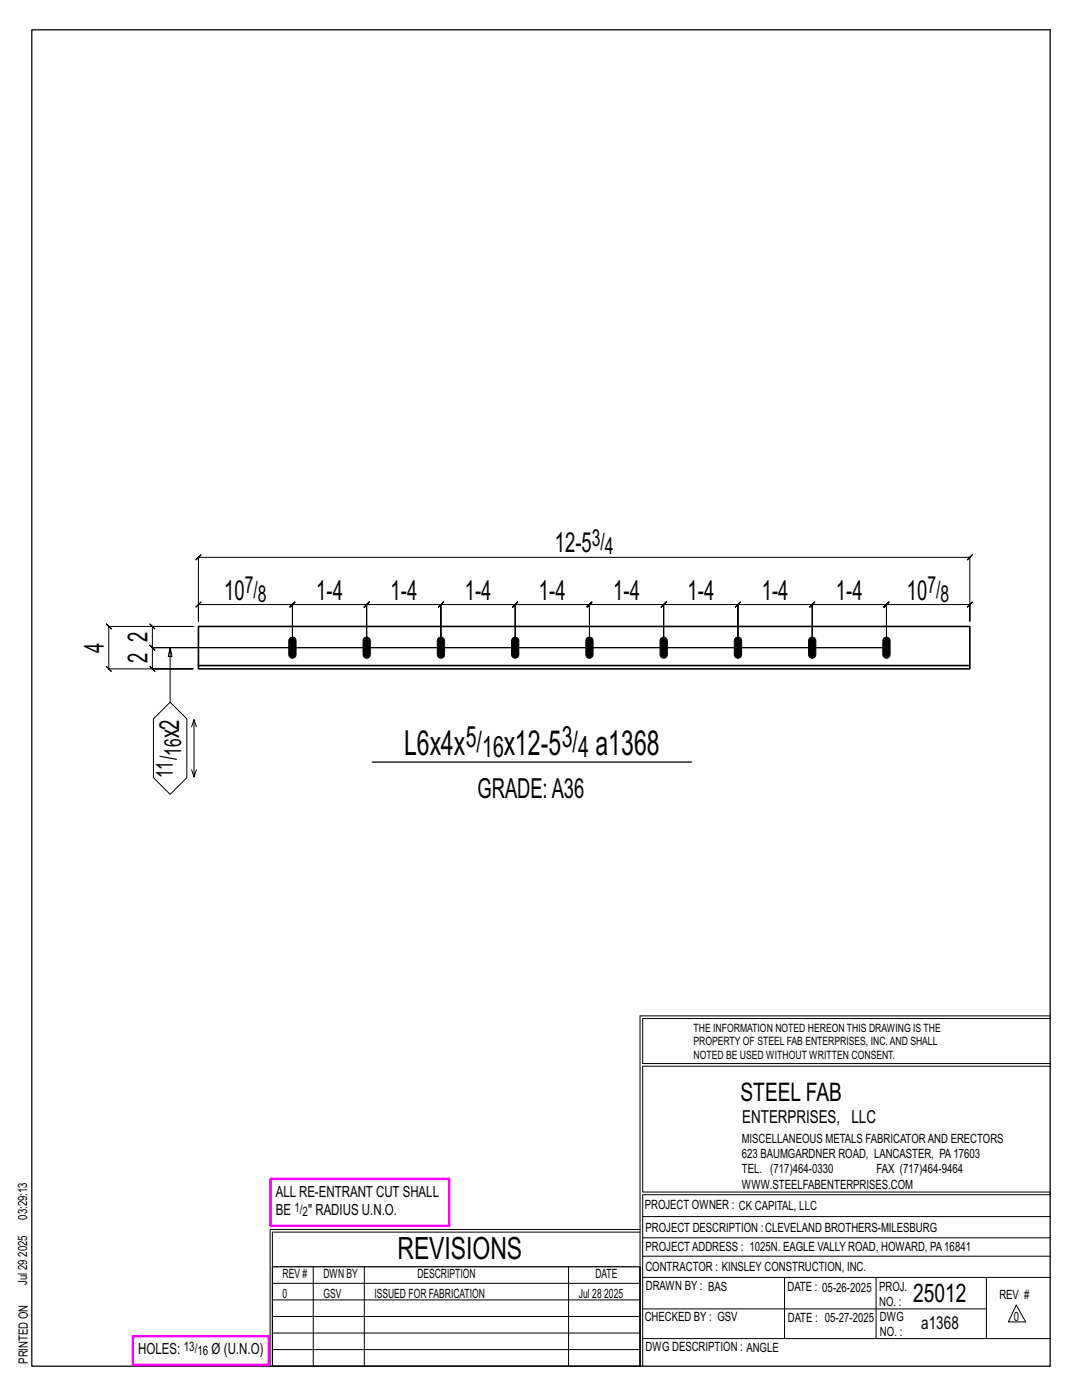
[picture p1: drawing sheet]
<svg xmlns="http://www.w3.org/2000/svg" width="216mm" height="279mm" viewBox="0 0 216 279" stroke-linecap="round" stroke-linejoin="round" font-family="sans-serif">
<defs><g id="words">
<g font-size="6.9">
<text x="80.6" y="150.6">L6x4x</text>
<text x="100.5" y="150.6">x12-5</text>
<text x="118.8" y="150.6">a1368</text>
</g>
<text font-size="6.1" x="79.3" y="251.3">REVISIONS</text>
<g font-size="5.9">
<text x="92.9" y="149.1">5/</text>
<text x="112.1" y="149.1">3/</text>
<text x="96.2" y="151.2">16</text>
<text x="115.3" y="151.2">4</text>
</g>
<g font-size="5.5">
<text x="110.7" y="110.2">12-5</text>
<text x="44.7" y="119.7">10</text>
<text x="63.1" y="119.7">1-4</text>
<text x="77.9" y="119.7">1-4</text>
<text x="92.7" y="119.7">1-4</text>
<text x="107.5" y="119.7">1-4</text>
<text x="122.4" y="119.7">1-4</text>
<text x="137.2" y="119.7">1-4</text>
<text x="152" y="119.7">1-4</text>
<text x="166.8" y="119.7">1-4</text>
<text x="181" y="119.7">10</text>
<text x="20.7" y="130.3" transform="rotate(-90 20.7 130.3)">4</text>
<text x="29.4" y="128.2" transform="rotate(-90 29.4 128.2)">2</text>
<text x="29.4" y="132.4" transform="rotate(-90 29.4 132.4)">2</text>
<text x="35.7" y="147.4" transform="rotate(-90 35.7 147.4)">x2</text>
<text x="95.3" y="159.3">GRADE:A36</text>
</g>
<g font-size="5.1">
<text x="147.8" y="219.8">STEEL FAB</text>
<text x="182.2" y="259.9">25012</text>
</g>
<g font-size="4.7">
<text x="118.1" y="109">3/</text>
<text x="120.7" y="110.7">4</text>
<text x="48.8" y="118.4">7/</text>
<text x="185.1" y="118.4">7/</text>
<text x="51.5" y="120.1">8</text>
<text x="187.7" y="120.1">8</text>
<text x="34.5" y="155.2" transform="rotate(-90 34.5 155.2)">11/</text>
<text x="36.1" y="150.8" transform="rotate(-90 36.1 150.8)">16</text>
</g>
<g font-size="3.6">
<text x="148.1" y="224.1">ENTERPRISES, LLC</text>
<text x="183.8" y="265.2">a1368</text>
</g>
<g font-size="3.1">
<text x="55" y="238.9">ALL RE-ENTRANT CUT SHALL</text>
<text x="55" y="242.5">BE</text>
<text x="61.5" y="242.5">&quot; RADIUS U.N.O.</text>
<text x="27.6" y="270.2">HOLES:</text>
<text x="42.2" y="270.2">Ø (U.N.O)</text>
</g>
<g font-size="2.6">
<text x="58.8" y="241.8">1/</text>
<text x="60.4" y="242.7">2</text>
<text x="36.7" y="269.6">13/</text>
<text x="39.4" y="270.5">16</text>
</g>
<g font-size="2.5">
<text x="148" y="231.2">623 BAUMGARDNER ROAD, LANCASTER, PA17603</text>
<text x="148" y="228.1">MISCELLANEOUS METALS FABRICATORAND ERECTORS</text>
<text x="148" y="237.2">WWW.STEELFABENTERPRISES.COM</text>
<text x="148" y="234.2">TEL. (717)464-0330</text>
<text x="174.9" y="234.2">FAX (717)464-9464</text>
<text x="5.4" y="243.4" transform="rotate(-90 5.4 243.4)">03:29:13</text>
<text x="128.7" y="241.3">PROJECT OWNER : CK CAPITAL, LLC</text>
<text x="128.8" y="246">PROJECT DESCRIPTION :CLEVELAND BROTHERS-MILESBURG</text>
<text x="5.4" y="250.8" transform="rotate(-90 5.4 250.8)">2025</text>
<text x="128.8" y="249.7">PROJECTADDRESS : 1025N. EAGLE VALLY ROAD, HOWARD, PA16841</text>
<text x="5.4" y="256.5" transform="rotate(-90 5.4 256.5)">Jul 29</text>
<text x="56.4" y="255">REV #</text>
<text x="64.5" y="255">DWN BY</text>
<text x="83.3" y="255">DESCRIPTION</text>
<text x="118.8" y="255">DATE</text>
<text x="128.8" y="253.7">CONTRACTOR : KINSLEY CONSTRUCTION, INC.</text>
<text x="128.9" y="257.5">DRAWN BY : BAS</text>
<text x="157.1" y="257.6">DATE : 05-26-2025</text>
<text x="175.4" y="257.7">PROJ.</text>
<text x="56.4" y="259">0</text>
<text x="64.5" y="259">GSV</text>
<text x="74.7" y="259">ISSUED FOR FABRICATION</text>
<text x="115.5" y="259">Jul 28</text>
<text x="120.6" y="259">2025</text>
<text x="128.6" y="263.7">CHECKED BY : GSV</text>
<text x="157.2" y="263.7">DATE : 05-27-2025</text>
<text x="175.4" y="260.7">NO. :</text>
<text x="175.6" y="263.7">DWG</text>
<text x="199.4" y="259.2">REV #</text>
<text x="202.3" y="263.7">0</text>
<text x="128.8" y="269.7">DWG DESCRIPTION : ANGLE</text>
<text x="175.6" y="266.7">NO. :</text>
<text x="5.5" y="272.2" transform="rotate(-90 5.5 272.2)">PRINTED ON</text>
</g>
<g font-size="2.3">
<text x="138.4" y="208.6">PROPERTY OF STEEL FAB ENTERPRISES, INC.AND SHALL</text>
<text x="138.4" y="205.9">THE INFORMATION NOTED HEREON THIS DRAWING IS THE</text>
<text x="138.4" y="211.3">NOTED BE USED WITHOUT WRITTEN CONSENT.</text>
</g>
</g></defs>
<g fill="none" stroke="#000" stroke-width=".2">
<path d="M39.6 111.2l-.5 .5 1-1-.5 .5h153.9l-.5 .5 1-1-.5 .5v12.8v-3.3l.5-.5-1 1 .5-.5h-16.6l.5-.5-1 1 .5-.5v8.6v-8.6l.5-.5-1 1 .5-.5h-14.8l.5-.5-1 1 .5-.5v8.6v-8.6l.5-.5-1 1 .5-.5h-14.9l.5-.5-1 1 .5-.5v8.6v-8.6l.5-.5-1 1 .5-.5h-14.8l.5-.5-1 1 .5-.5v8.6v-8.6l.5-.5-1 1 .5-.5h-14.8l.5-.5-1 1 .5-.5v8.6v-8.6l.5-.5-1 1 .5-.5h-14.8l.5-.5-1 1 .5-.5v8.6v-8.6l.5-.5-1 1 .5-.5h-14.8l.5-.5-1 1 .5-.5v8.6v-8.6l.5-.5-1 1 .5-.5h-14.8l.5-.5-1 1 .5-.5v8.6v-8.6l.5-.5-1 1 .5-.5h-14.9l.5-.5-1 1 .5-.5v8.6v-8.6l.5-.5-1 1 .5-.5h-18.7l.5-.5-1 1 .5-.5v3.3zM21.2 124.5l.5 .5h16.8h-8.1l-.5-.5 1 1-.5-.5v4.3l-.5-.5 1 1-.5-.5h146.5h-146.5l-.5-.5 1 1-.5-.5v4.2l-.5-.5 1 1-.5-.5h8.1h-16.8l.5 .5-1-1 .5 .5v-8.5l.5 .5zM33.9 129.3l-.3 1.7h.7l-.4-1.7v10.8M33.9 140.1l3.4 3.4v11.7l-3.4 3.3-3.3-3.3v-11.7zM38.2 145.1l.5-1.5 .5 1.5M38.2 153.6l.5 1.5M38.7 143.6v11.5l.5-1.5M127.7 202.7v70M127.7 202.7h81.8M209.5 203.3h-81.3v9h81.3M209.5 212.8h-81.3v25.1h81.3v.5h-81.3v34.3M54.4 259.4h73.3"/>
<path d="M54.4 256.1h73.3M62.5 252.8v19.9M72.7 252.8v19.9M113.4 252.8v19.9M127.7 245.4h-73.8v27.3M127.7 245.9h-73.3v6.9M128.2 242.8h81.3M128.2 254.9h81.3M128.2 250.7h81.3M128.2 247h81.3M156.5 254.9v12.2M174.8 254.9v12.2"/>
<path d="M196.8 254.9v12.2M54.4 269.3h73.3M54.4 266h73.3M54.4 262.7h73.3M128.2 261.2h68.6M128.2 267.1h81.3M202.8 260.4l1.9 3.4h-3.5z"/>
</g>
<path d="M6.3 6h203.2v266.7h-203.2zM74.3 152.1h63.7M54.4 252.8h73.3v19.9h-73.3z" fill="none" stroke="#000" stroke-width=".25"/>
<path d="M54 235.3h35.6v9.3h-35.6zM26.5 266.7h27.1v5.7h-27.1z" fill="none" stroke="#f0f" stroke-width=".5"/>
<path d="M57.8 127.4a.73 .73 0 0 1 .8-.2 .73 .73 0 0 1 .5 .7v2.7a.73 .73 0 0 1-.8 .8 .73 .73 0 0 1-.7-.8v-2.7zM72.7 127.4a.73 .73 0 0 1 .7-.2 .73 .73 0 0 1 .5 .7v2.7a.73 .73 0 0 1-.7 .8 .73 .73 0 0 1-.8-.8v-2.7zM87.5 127.4a.73 .73 0 0 1 .8-.2 .73 .73 0 0 1 .4 .7v2.7a.73 .73 0 0 1-.7 .8 .73 .73 0 0 1-.7-.8v-2.7zM102.3 127.4a.73 .73 0 0 1 .8-.2 .73 .73 0 0 1 .4 .7v2.7a.73 .73 0 0 1-.7 .8 .73 .73 0 0 1-.7-.8v-2.7zM117.1 127.4a.73 .73 0 0 1 .8-.2 .73 .73 0 0 1 .4 .7v2.7a.73 .73 0 0 1-.7 .8 .73 .73 0 0 1-.7-.8v-2.7zM131.9 127.4a.73 .73 0 0 1 .8-.2 .73 .73 0 0 1 .5 .7v2.7a.73 .73 0 0 1-.8 .8 .73 .73 0 0 1-.7-.8v-2.7zM146.7 127.4a.73 .73 0 0 1 .8-.2 .73 .73 0 0 1 .5 .7v2.7a.73 .73 0 0 1-.8 .8 .73 .73 0 0 1-.7-.8v-2.7zM161.6 127.4a.73 .73 0 0 1 .7-.2 .73 .73 0 0 1 .5 .7v2.7a.73 .73 0 0 1-.7 .8 .73 .73 0 0 1-.8-.8v-2.7zM176.4 127.4a.73 .73 0 0 1 .8-.2 .73 .73 0 0 1 .4 .7v2.7a.73 .73 0 0 1-.7 .8 .73 .73 0 0 1-.7-.8v-2.7z" fill="#000" stroke="#000" stroke-width=".2"/>
<path d="M39.6 132.8h153.9v.7h-153.9zM39.6 132.8v-7.8h153.9v7.8" fill="none" stroke="#000" stroke-width=".32"/>
<use href="#words"/>
</svg>
